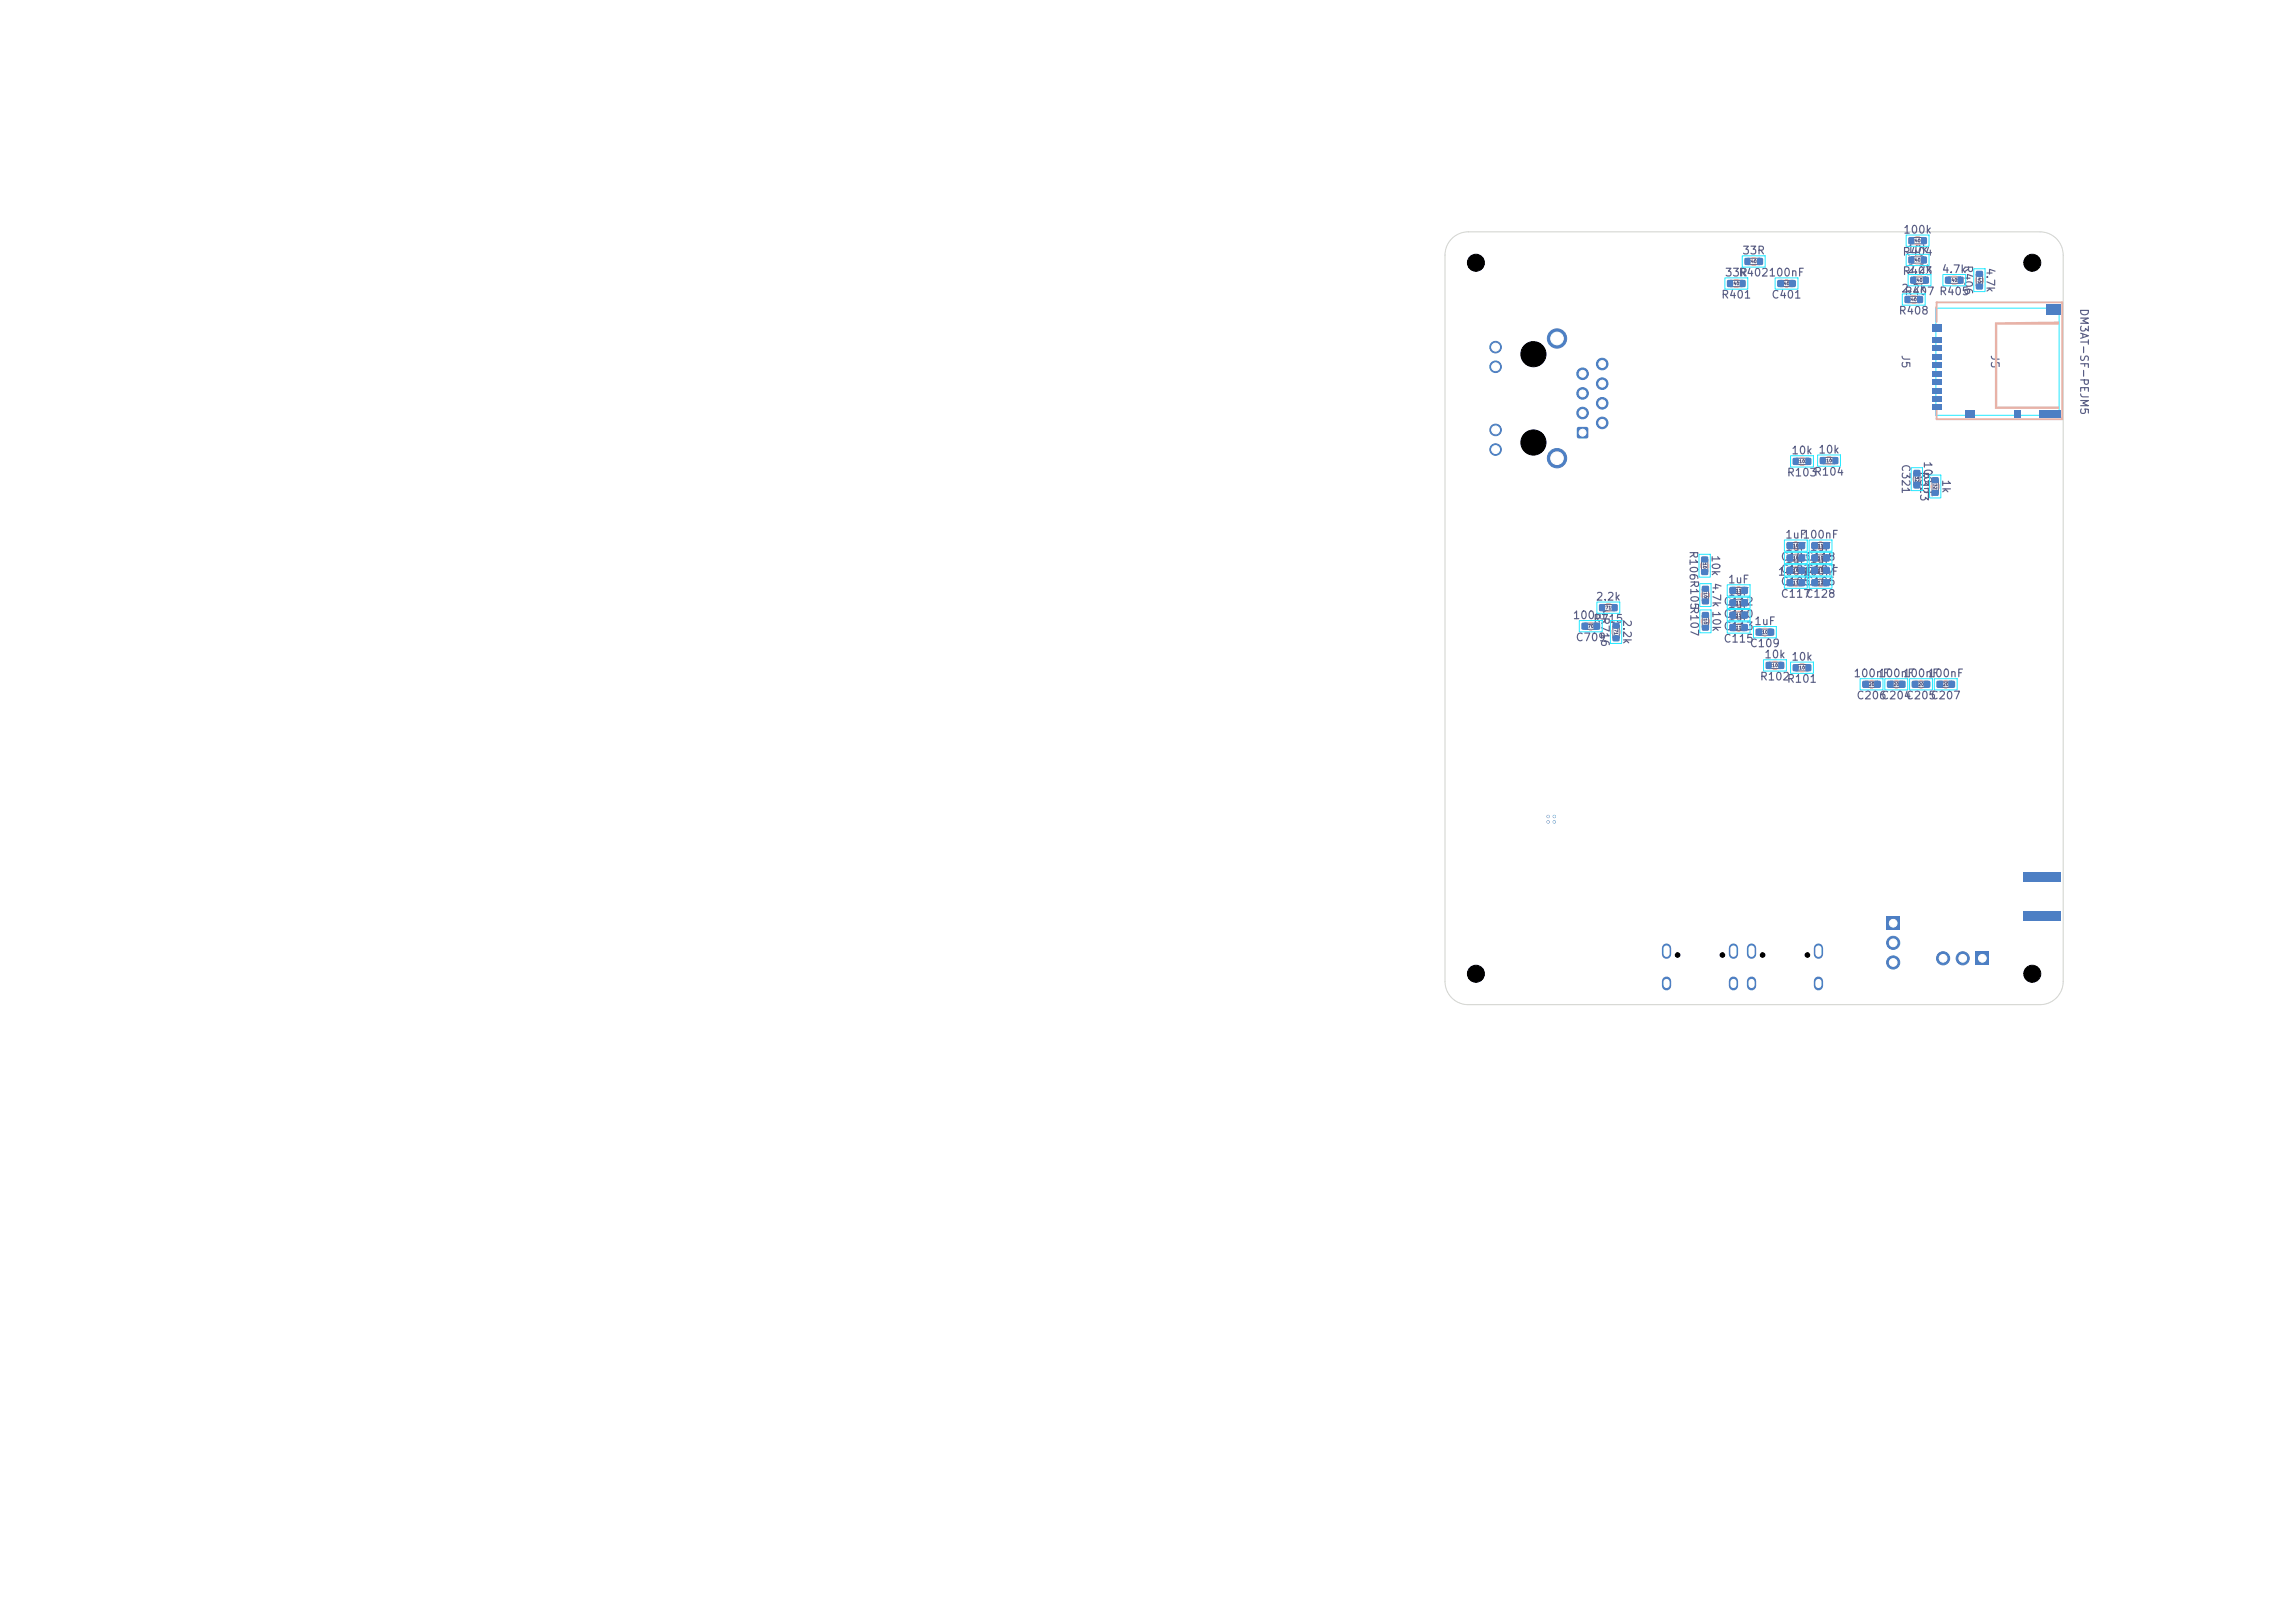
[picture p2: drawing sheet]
<svg xmlns="http://www.w3.org/2000/svg" width="297mm" height="210mm" viewBox="0 0 297 210" stroke-linecap="round" stroke-linejoin="round" font-family="sans-serif">
<defs><g id="words">
<g font-size="1" fill="#585d84">
<text x="225.4" y="33.2">33R</text>
<text x="246.1" y="35.8">R403</text>
<text x="246.1" y="33.3">R404</text>
<text x="246.2" y="30.5">100k</text>
<text x="246.7" y="33">10k</text>
<text x="246.7" y="35.6">2.2k</text>
<text x="251.2" y="35.6">4.7k</text>
<text x="254" y="34.2" transform="rotate(90 254 34.2)">R406</text>
<text x="256.8" y="34.6" transform="rotate(90 256.8 34.6)">4.7k</text>
<text x="222.7" y="38.9">R401</text>
<text x="223.1" y="36">33R</text>
<text x="224.9" y="36">R402100nF</text>
<text x="229.2" y="38.9">C401</text>
<text x="245.6" y="40.9">R408</text>
<text x="246" y="38.1">2.2k</text>
<text x="246.4" y="38.4">R407 R405</text>
<text x="269" y="39.8" transform="rotate(90 269 39.8)">DM3AT-SF-PEJM5</text>
<text x="245.9" y="45.8" transform="rotate(90 245.9 45.8)">J5</text>
<text x="257.4" y="45.8" transform="rotate(90 257.4 45.8)">J5</text>
<text x="231.7" y="59">10k 10k</text>
<text x="245.9" y="60" transform="rotate(90 245.9 60)">C321</text>
<text x="248.7" y="59.6" transform="rotate(90 248.7 59.6)">100nF</text>
<text x="231.2" y="61.9">R103</text>
<text x="234.7" y="61.8">R104</text>
<text x="248.3" y="60.9" transform="rotate(90 248.3 60.9)">R323</text>
<text x="251.1" y="62" transform="rotate(90 251.1 62)">1k</text>
<text x="218.4" y="71.2" transform="rotate(90 218.4 71.2)">R106R105</text>
<text x="221.3" y="71.7" transform="rotate(90 221.3 71.7)">10k 4.7k 10k</text>
<text x="230.9" y="69.9">1uF</text>
<text x="230.9" y="71.5">1uF 1uF</text>
<text x="233.2" y="69.9">100nF</text>
<text x="206.4" y="78">2.2k</text>
<text x="223.5" y="75.7">1uF</text>
<text x="223.5" y="77.3">1uF</text>
<text x="230" y="74.7">100nF</text>
<text x="230.4" y="76">C105</text>
<text x="230.4" y="72.8">C103</text>
<text x="230.4" y="77.6">C117</text>
<text x="230.4" y="74.4">C102</text>
<text x="230.9" y="73.1">1uF 1uF</text>
<text x="233.2" y="74.7">100nF</text>
<text x="233.6" y="76">C106</text>
<text x="233.6" y="74.4">C107</text>
<text x="233.6" y="77.6">C128</text>
<text x="233.6" y="72.8">C118</text>
<text x="203.5" y="80.4">100nF</text>
<text x="203.8" y="83.2">C709</text>
<text x="206.1" y="80.8">R715</text>
<text x="207" y="79.7" transform="rotate(90 207 79.7)">R716</text>
<text x="209.8" y="80.1" transform="rotate(90 209.8 80.1)">2.2k</text>
<text x="218.5" y="78.4" transform="rotate(90 218.5 78.4)">R107</text>
<text x="223" y="83.4">C115</text>
<text x="223" y="78.6">C112</text>
<text x="223" y="80.2">C110</text>
<text x="223" y="81.8">C113</text>
<text x="223.5" y="80.5">1uF</text>
<text x="223.5" y="78.9">1uF</text>
<text x="226.4" y="84">C109</text>
<text x="226.9" y="81.1">1uF</text>
<text x="227.7" y="88.3">R102</text>
<text x="228.2" y="85.4">10k</text>
<text x="231.2" y="88.6">R101</text>
<text x="231.7" y="85.7">10k</text>
<text x="239.8" y="87.9">100nF</text>
<text x="243" y="87.9">100nF</text>
<text x="246.2" y="87.9">100nF</text>
<text x="249.4" y="87.9">100nF</text>
<text x="240.2" y="90.7">C206</text>
<text x="243.4" y="90.7">C204</text>
<text x="246.6" y="90.7">C205</text>
<text x="249.8" y="90.7">C207</text>
</g>
<g font-size=".4" fill="#585d84">
<text x="226.1" y="34.1">R402</text>
<text x="247.4" y="33.9">R403</text>
<text x="247.4" y="31.4">R404</text>
<text x="255.9" y="35.4" transform="rotate(90 255.9 35.4)">R406</text>
<text x="223.9" y="37">R401</text>
<text x="230.4" y="37">C401</text>
<text x="246.9" y="39.1">R408</text>
<text x="247.6" y="36.6">R407</text>
<text x="252.1" y="36.6">R405</text>
<text x="235.9" y="59.9">R104</text>
<text x="232.4" y="60">R103</text>
<text x="247.8" y="61.2" transform="rotate(90 247.8 61.2)">C321</text>
<text x="250.1" y="62.1" transform="rotate(90 250.1 62.1)">R323</text>
<text x="231.6" y="70.9">C103</text>
<text x="234.8" y="70.9">C118</text>
<text x="220.3" y="72.4" transform="rotate(90 220.3 72.4)">R106</text>
<text x="220.4" y="76.2" transform="rotate(90 220.4 76.2)">R105</text>
<text x="224.2" y="76.7">C112</text>
<text x="231.6" y="74.1">C105</text>
<text x="231.6" y="75.7">C117</text>
<text x="231.6" y="72.5">C102</text>
<text x="234.8" y="74.1">C106</text>
<text x="234.8" y="72.5">C107</text>
<text x="234.8" y="75.7">C128</text>
<text x="205.1" y="81.3">C709</text>
<text x="207.3" y="78.9">R715</text>
<text x="208.8" y="81" transform="rotate(90 208.8 81)">R716</text>
<text x="220.4" y="79.6" transform="rotate(90 220.4 79.6)">R107</text>
<text x="224.2" y="81.5">C115</text>
<text x="224.2" y="78.3">C110</text>
<text x="224.2" y="79.9">C113</text>
<text x="227.6" y="82.1">C109</text>
<text x="228.9" y="86.4">R102</text>
<text x="232.4" y="86.7">R101</text>
<text x="241.4" y="88.8">C206</text>
<text x="244.6" y="88.8">C204</text>
<text x="247.8" y="88.8">C205</text>
<text x="251" y="88.8">C207</text>
</g>
</g></defs>
<path d="M187.9 30.9a3 3 0 0 1 2.1-.9h74a3 3 0 0 1 3 3v94a3 3 0 0 1-3 3h-74a3 3 0 0 1-3-3v-94a3 3 0 0 1 .9-2.1z" fill="none" stroke="#d0d2cd" stroke-width=".13"/>
<g fill="none" stroke="#585d84" stroke-width=".13">
<path d="M223.9 36.3h1.6v.8h-1.6zM226.2 33.4h1.6v.8h-1.6zM230.4 36.3h1.6v.8h-1.6zM246.9 38.3h1.6v.9h-1.6zM247.4 33.2h1.6v.9h-1.6zM247.4 30.7h1.6v.9h-1.6zM247.6 35.8h1.6v.9h-1.6zM252.1 35.8h1.6v.9h-1.6zM255.8 35.5h.8v1.6h-.8zM232.4 59.3h1.6v.8h-1.6zM235.9 59.2h1.6v.8h-1.6zM207.3 78.2h1.6v.8h-1.6z"/>
<path d="M220.2 72.4h.8v1.6h-.8zM220.3 79.6h.8v1.6h-.8zM220.3 76.2h.8v1.6h-.8zM224.2 76h1.6v.8h-1.6zM224.2 77.6h1.6v.8h-1.6zM224.2 79.2h1.6v.8h-1.6zM231.6 73.4h1.6v.8h-1.6zM231.6 70.2h1.6v.8h-1.6zM231.6 75h1.6v.8h-1.6zM231.6 71.8h1.6v.8h-1.6zM234.8 73.4h1.6v.8h-1.6zM234.8 71.8h1.6v.8h-1.6z"/>
<path d="M234.8 75h1.6v.8h-1.6zM234.8 70.2h1.6v.8h-1.6zM247.7 61.2h.8v1.6h-.8zM250 62.1h.9v1.6h-.9zM205.1 80.6h1.6v.8h-1.6zM208.7 81h.9v1.6h-.9zM224.2 80.8h1.6v.8h-1.6zM227.6 81.4h1.6v.8h-1.6zM228.9 85.7h1.6v.8h-1.6zM232.4 86h1.6v.8h-1.6zM241.4 88.1h1.6v.8h-1.6zM244.6 88.1h1.6v.8h-1.6z"/>
<path d="M247.8 88.1h1.6v.8h-1.6zM251 88.1h1.6v.8h-1.6z"/>
</g>
<g fill="none" stroke="#26e9ff" stroke-width=".13">
<path d="M223.2 36h3v1.4h-3zM225.5 33.1h2.9v1.5h-2.9zM229.7 36h3v1.4h-3zM246.2 38h2.9v1.5h-2.9zM246.7 32.9h2.9v1.5h-2.9zM246.7 30.4h2.9v1.5h-2.9zM246.9 35.5h3v1.5h-3zM250.5 39.9h16v13.8h-16zM251.4 35.5h3v1.5h-3zM255.4 34.8h1.5v2.9h-1.5zM231.7 59h3v1.4h-3zM235.2 58.9h3v1.4h-3z"/>
<path d="M206.7 77.9h2.9v1.5h-2.9zM219.9 71.7h1.4v3h-1.4zM220 78.9h1.4v3h-1.4zM220 75.5h1.4v3h-1.4zM223.5 75.7h3v1.4h-3zM223.5 77.3h3v1.4h-3zM223.5 78.9h3v1.4h-3zM230.9 73.1h3v1.4h-3zM230.9 69.9h3v1.4h-3zM230.9 74.7h3v1.4h-3zM230.9 71.5h3v1.4h-3zM234.1 73.1h3v1.4h-3z"/>
<path d="M234.1 71.5h3v1.4h-3zM234.1 74.7h3v1.4h-3zM234.1 69.9h3v1.4h-3zM247.3 60.5h1.5v3h-1.5zM249.7 61.5h1.5v2.9h-1.5zM204.4 80.3h2.9v1.5h-2.9zM208.4 80.3h1.5v3h-1.5zM223.5 80.5h3v1.4h-3zM226.9 81.1h3v1.4h-3zM228.2 85.4h3v1.4h-3zM231.7 85.7h3v1.4h-3zM240.7 87.8h3v1.5h-3z"/>
<path d="M243.9 87.8h3v1.5h-3zM247.1 87.8h3v1.5h-3zM250.3 87.8h3v1.5h-3z"/>
</g>
<g fill="none" stroke="#e8b2a7" stroke-width=".13">
<path d="M226.7 33.3h.5M226.7 34.4h.5M231.1 36.2h.2M231.1 37.2h.2M247.4 38.2h.5M247.4 39.3h.5M247.9 33.1h.5M247.9 34.2h.5M247.9 30.6h.5M247.9 31.7h.5M248.2 35.7h.4M248.2 36.8h.4"/>
<path d="M252.7 35.7h.4M252.7 36.8h.4M255.6 36v.5M256.7 36v.5M233 59.2h.4M236.5 59.1h.4M207.9 78.1h.5M207.9 79.2h.5M220.1 73v.4M221.1 73v.4M224.9 75.9h.2M224.9 76.9h.2"/>
<path d="M224.9 77.5h.2M224.9 78.5h.2M232.3 73.3h.2M232.3 74.3h.2M232.3 75.9h.2M232.3 70.1h.2M232.3 71.1h.2M232.3 74.9h.2M232.3 71.7h.2M232.3 72.7h.2M233 60.2h.4M235.5 73.3h.2"/>
<path d="M235.5 74.3h.2M235.5 71.7h.2M235.5 72.7h.2M236.5 60.1h.4M247.6 61.9v.2M248.6 61.9v.2M249.9 62.7v.5M251 62.7v.5M205.7 80.5h.3M205.7 81.5h.3M208.6 81.5v.5M209.7 81.5v.5"/>
<path d="M220.2 80.2v.4M221.2 80.2v.4M224.9 80.7h.2M224.9 81.7h.2M228.3 81.3h.2M228.3 82.3h.2M229.5 85.6h.4M229.5 86.6h.4M233 85.9h.4M233 86.9h.4M242.1 88h.2M242.1 89.1h.2"/>
<path d="M245.3 88h.2M245.3 89.1h.2M248.5 88h.2M248.5 89.1h.2M251.7 88h.2M251.7 89.1h.2"/>
<circle cx="250.5" cy="39.8" r=".03"/>
</g>
<path d="M250.6 41.7v-2.6h16.3v15.1h-16.3v-1.1" fill="none" stroke="#e8b2a7" stroke-width=".25"/>
<path d="M258.2 41.7l8.3-.1v.4h-8v10.6h8v.3h-8.3z" fill="#e8b2a7"/>
<path d="M224.5 36.2h.4M224.5 37.2h.4M220.2 76.8v.4M221.2 76.8v.4M224.9 79.1h.2M235.5 74.9h.2M235.5 75.9h.2M235.5 70.1h.2M235.5 71.1h.2M224.9 80.1h.2" fill="none" stroke="#e8b2a7" stroke-width=".13"/>
<path d="M244.2 118.6h1.7v1.7h-1.7z" fill="#4d7fc4"/>
<g fill="#4d7fc4" stroke="#4d7fc4" stroke-width=".13">
<circle cx="245" cy="122" r=".85"/>
<circle cx="245" cy="124.5" r=".85"/>
</g>
<path d="M255.7 123.2h1.7v1.7h-1.7z" fill="#4d7fc4"/>
<g fill="#4d7fc4" stroke="#4d7fc4" stroke-width=".13">
<circle cx="254" cy="124" r=".85"/>
<circle cx="251.5" cy="124" r=".85"/>
<circle cx="201.1" cy="105.6" r=".15"/>
<circle cx="201.1" cy="106.4" r=".15"/>
<circle cx="200.3" cy="106.3" r=".15"/>
<circle cx="200.3" cy="105.6" r=".15"/>
</g>
<path d="M215.7 122.7v.8M215.7 127v.6M224.3 122.7v.8M224.3 127v.6" fill="none" stroke="#4d7fc4" stroke-width="1.2"/>
<path d="M204.1 55.3l.2-.1 1.2 .1 .1 .2-.1 1.2h-.2h-1.2v-.2z" fill="#4d7fc4"/>
<g fill="#4d7fc4" stroke="#4d7fc4" stroke-width=".13">
<circle cx="207.3" cy="54.7" r=".75"/>
<circle cx="204.8" cy="53.4" r=".75"/>
<circle cx="207.3" cy="52.2" r=".75"/>
<circle cx="204.8" cy="50.9" r=".75"/>
<circle cx="207.3" cy="49.6" r=".75"/>
<circle cx="204.8" cy="48.4" r=".75"/>
<circle cx="207.3" cy="47.1" r=".75"/>
<circle cx="193.5" cy="58.2" r=".75"/>
<circle cx="193.5" cy="55.6" r=".75"/>
<circle cx="193.5" cy="47.5" r=".75"/>
<circle cx="193.5" cy="44.9" r=".75"/>
<circle cx="201.5" cy="59.3" r="1.25"/>
<circle cx="201.5" cy="43.8" r="1.25"/>
</g>
<g fill="#4d7fc4">
<path d="M261.9 118h4.8v1.2h-4.8z"/>
<path d="M261.9 112.9h4.8v1.2h-4.8z"/>
</g>
<path d="M226.7 122.7v.8M226.7 127v.6M235.3 122.7v.8M235.3 127v.6" fill="none" stroke="#4d7fc4" stroke-width="1.2"/>
<g fill="#4d7fc4">
<path d="M255.7 36.7h.9v.7h-.9z"/>
<path d="M255.7 35.1h.9v.7h-.9z"/>
<path d="M252.2 88.1h.2h.6v.2v.7h-.2h-.6l-.1-.2z"/>
<path d="M250.6 88.1h.2h.6l.1 .2-.1 .7h-.1h-.7v-.2z"/>
<path d="M232.8 73.4l.2-.1 .6 .1v.2v.6l-.2 .1-.6-.1-.1-.1z"/>
<path d="M231.2 73.4l.2-.1 .6 .1 .1 .2-.1 .6-.1 .1-.7-.1v-.1z"/>
<path d="M248.6 33.2h.7v.9h-.7z"/>
<path d="M247 33.2h.7v.9h-.7z"/>
<path d="M225.4 80.8l.2-.1 .6 .1v.2v.6l-.2 .1-.6-.1-.1-.1z"/>
<path d="M223.8 80.8l.2-.1 .6 .1 .1 .2-.1 .6-.1 .1-.7-.1v-.1z"/>
<path d="M230.2 85.7h.7v.8h-.7z"/>
<path d="M228.5 85.7h.7v.8h-.7z"/>
<path d="M247.7 62.4l.1-.1 .7 .1v.2v.6h-.2h-.6l-.1-.2z"/>
<path d="M247.7 60.8h.1h.7v.2v.6l-.2 .1-.6-.1-.1-.1z"/>
<path d="M233.7 59.3h.7v.8h-.7z"/>
<path d="M232 59.3h.7v.8h-.7z"/>
<path d="M225.4 76l.2-.1 .6 .1v.2v.6l-.2 .1-.6-.1-.1-.1z"/>
<path d="M223.8 76l.2-.1 .6 .1 .1 .2-.1 .6-.1 .1-.7-.1v-.1z"/>
<path d="M232.8 70.2l.2-.1 .6 .1v.2v.6l-.2 .1-.6-.1-.1-.1z"/>
<path d="M231.2 70.2l.2-.1 .6 .1 .1 .2-.1 .6-.1 .1-.7-.1v-.1z"/>
<path d="M208.6 78.2h.7v.8h-.7z"/>
<path d="M207 78.2h.7v.8h-.7z"/>
<path d="M236 73.4l.2-.1 .6 .1v.2v.6l-.2 .1-.6-.1-.1-.1z"/>
<path d="M234.4 73.4l.2-.1 .6 .1 .1 .2-.1 .6-.1 .1-.7-.1v-.1z"/>
<path d="M232.8 75l.2-.1 .6 .1v.2v.6l-.2 .1-.6-.1-.1-.1z"/>
<path d="M231.2 75l.2-.1 .6 .1 .1 .2-.1 .6-.1 .1-.7-.1v-.1z"/>
<path d="M250 63.4h.9v.7h-.9z"/>
<path d="M250 61.8h.9v.7h-.9z"/>
<path d="M248.9 35.8h.7v.9h-.7z"/>
<path d="M247.2 35.8h.7v.9h-.7z"/>
<path d="M208.7 82.3h.9v.6h-.9z"/>
<path d="M208.7 80.6h.9v.7h-.9z"/>
<path d="M245.8 88.1h.2h.6v.2v.7h-.2h-.6l-.1-.2z"/>
<path d="M244.2 88.1h.2h.6l.1 .2-.1 .7h-.1h-.7v-.2z"/>
<path d="M233.7 86h.7v.8h-.7z"/>
<path d="M232 86h.7v.8h-.7z"/>
<path d="M248.1 38.3h.7v.9h-.7z"/>
<path d="M246.5 38.3h.7v.9h-.7z"/>
<path d="M206.3 80.6h.1h.6l.1 .2-.1 .6-.1 .1-.6-.1-.1-.1z"/>
<path d="M204.7 80.6h.2h.6v.2v.6l-.2 .1-.6-.1-.1-.1z"/>
<path d="M232.8 71.8l.2-.1 .6 .1v.2v.6l-.2 .1-.6-.1-.1-.1z"/>
<path d="M231.2 71.8l.2-.1 .6 .1 .1 .2-.1 .6-.1 .1-.7-.1v-.1z"/>
<path d="M228.8 81.4l.2-.1 .6 .1v.2v.6l-.2 .1-.6-.1-.1-.1z"/>
<path d="M227.2 81.4l.2-.1 .6 .1 .1 .2-.1 .6-.1 .1-.7-.1v-.1z"/>
<path d="M231.6 36.3l.2-.1 .6 .1v.1v.7l-.2 .1-.6-.1-.1-.2z"/>
<path d="M230 36.3l.2-.1 .6 .1 .1 .1-.1 .7-.1 .1-.7-.1v-.2z"/>
<path d="M249 88.1h.2h.6v.2v.7h-.2h-.6l-.1-.2z"/>
<path d="M247.4 88.1h.2h.6l.1 .2-.1 .7h-.1h-.7v-.2z"/>
<path d="M227.4 33.4h.7v.8h-.7z"/>
<path d="M225.8 33.4h.7v.8h-.7z"/>
<path d="M220.3 80.9h.8v.7h-.8z"/>
<path d="M220.3 79.2h.8v.7h-.8z"/>
<path d="M248.6 30.7h.7v.9h-.7z"/>
<path d="M247 30.7h.7v.9h-.7z"/>
<path d="M253.4 35.8h.7v.9h-.7z"/>
<path d="M251.7 35.8h.7v.9h-.7z"/>
<path d="M225.4 77.6l.2-.1 .6 .1v.2v.6l-.2 .1-.6-.1-.1-.1z"/>
<path d="M223.8 77.6l.2-.1 .6 .1 .1 .2-.1 .6-.1 .1-.7-.1v-.1z"/>
<path d="M236 71.8l.2-.1 .6 .1v.2v.6l-.2 .1-.6-.1-.1-.1z"/>
<path d="M234.4 71.8l.2-.1 .6 .1 .1 .2-.1 .6-.1 .1-.7-.1v-.1z"/>
<path d="M220.2 73.7h.8v.7h-.8z"/>
<path d="M220.2 72h.8v.7h-.8z"/>
<path d="M242.6 88.1h.2h.6v.2v.7h-.2h-.6l-.1-.2z"/>
<path d="M241 88.1h.2h.6l.1 .2-.1 .7h-.1h-.7v-.2z"/>
<path d="M237.2 59.2h.7v.8h-.7z"/>
<path d="M235.5 59.2h.7v.8h-.7z"/>
<path d="M250 43.6h1.2v.7h-1.2z"/>
<path d="M250 44.7h1.2v.7h-1.2z"/>
<path d="M250 45.8h1.2v.7h-1.2z"/>
<path d="M250 46.9h1.2v.7h-1.2z"/>
<path d="M250 48h1.2v.7h-1.2z"/>
<path d="M250 49.1h1.2v.7h-1.2z"/>
<path d="M250 50.2h1.2v.7h-1.2z"/>
<path d="M250 51.3h1.2v.7h-1.2z"/>
<path d="M250 52.3h1.2v.7h-1.2z"/>
<path d="M254.3 53.1h1.2v1h-1.2z"/>
<path d="M260.7 53.1h.8v1h-.8z"/>
<path d="M263.9 53.1h2.8v1h-2.8z"/>
<path d="M264.8 39.4h1.9v1.3h-1.9z"/>
<path d="M250 41.9h1.2v1h-1.2z"/>
<path d="M236 75l.2-.1 .6 .1v.2v.6l-.2 .1-.6-.1-.1-.1z"/>
<path d="M234.4 75l.2-.1 .6 .1 .1 .2-.1 .6-.1 .1-.7-.1v-.1z"/>
<path d="M236 70.2l.2-.1 .6 .1v.2v.6l-.2 .1-.6-.1-.1-.1z"/>
<path d="M234.4 70.2l.2-.1 .6 .1 .1 .2-.1 .6-.1 .1-.7-.1v-.1z"/>
<path d="M225.2 36.3h.7v.8h-.7z"/>
<path d="M223.5 36.3h.7v.8h-.7z"/>
<path d="M220.3 77.5h.8v.7h-.8z"/>
<path d="M220.3 75.8h.8v.7h-.8z"/>
<path d="M225.4 79.2l.2-.1 .6 .1v.2v.6l-.2 .1-.6-.1-.1-.1z"/>
<path d="M223.8 79.2l.2-.1 .6 .1 .1 .2-.1 .6-.1 .1-.7-.1v-.1z"/>
</g>
<g fill="#fff" stroke="#fff" stroke-width=".13">
<circle cx="245" cy="119.5" r=".5"/>
<circle cx="245" cy="122" r=".5"/>
<circle cx="245" cy="124.5" r=".5"/>
<circle cx="256.5" cy="124" r=".5"/>
<circle cx="254" cy="124" r=".5"/>
<circle cx="251.5" cy="124" r=".5"/>
<circle cx="201.1" cy="105.7" r=".1"/>
<circle cx="201.1" cy="106.3" r=".1"/>
<circle cx="200.3" cy="106.3" r=".1"/>
<circle cx="200.3" cy="105.6" r=".1"/>
<circle cx="204.8" cy="56" r=".44"/>
<circle cx="207.3" cy="54.7" r=".44"/>
<circle cx="204.8" cy="53.4" r=".44"/>
<circle cx="207.3" cy="52.2" r=".44"/>
<circle cx="204.8" cy="50.9" r=".44"/>
<circle cx="207.3" cy="49.6" r=".44"/>
<circle cx="204.8" cy="48.4" r=".44"/>
<circle cx="207.3" cy="47.1" r=".44"/>
<circle cx="193.5" cy="58.2" r=".51"/>
<circle cx="193.5" cy="55.6" r=".51"/>
<circle cx="193.5" cy="47.5" r=".51"/>
<circle cx="193.5" cy="44.9" r=".51"/>
<circle cx="201.5" cy="59.3" r=".81"/>
<circle cx="201.5" cy="43.8" r=".82"/>
</g>
<g fill="#000" stroke="#000" stroke-width=".13">
<circle cx="191" cy="34" r="1.1"/>
<circle cx="263" cy="34" r="1.1"/>
<circle cx="198.4" cy="57.3" r="1.62"/>
<circle cx="198.4" cy="45.8" r="1.62"/>
<circle cx="191" cy="126" r="1.1"/>
<circle cx="217.1" cy="123.6" r=".3"/>
<circle cx="222.9" cy="123.6" r=".3"/>
<circle cx="228.1" cy="123.6" r=".3"/>
<circle cx="233.9" cy="123.6" r=".3"/>
<circle cx="263" cy="126" r="1.1"/>
</g>
<path d="M215.7 122.7v.7M215.7 127.1v.4M224.3 122.7v.7M224.3 127.1v.4M226.7 122.7v.7M226.7 127.1v.4M235.3 122.7v.7M235.3 127.1v.4" fill="none" stroke="#fff" stroke-width=".8"/>
<use href="#words"/>
</svg>
